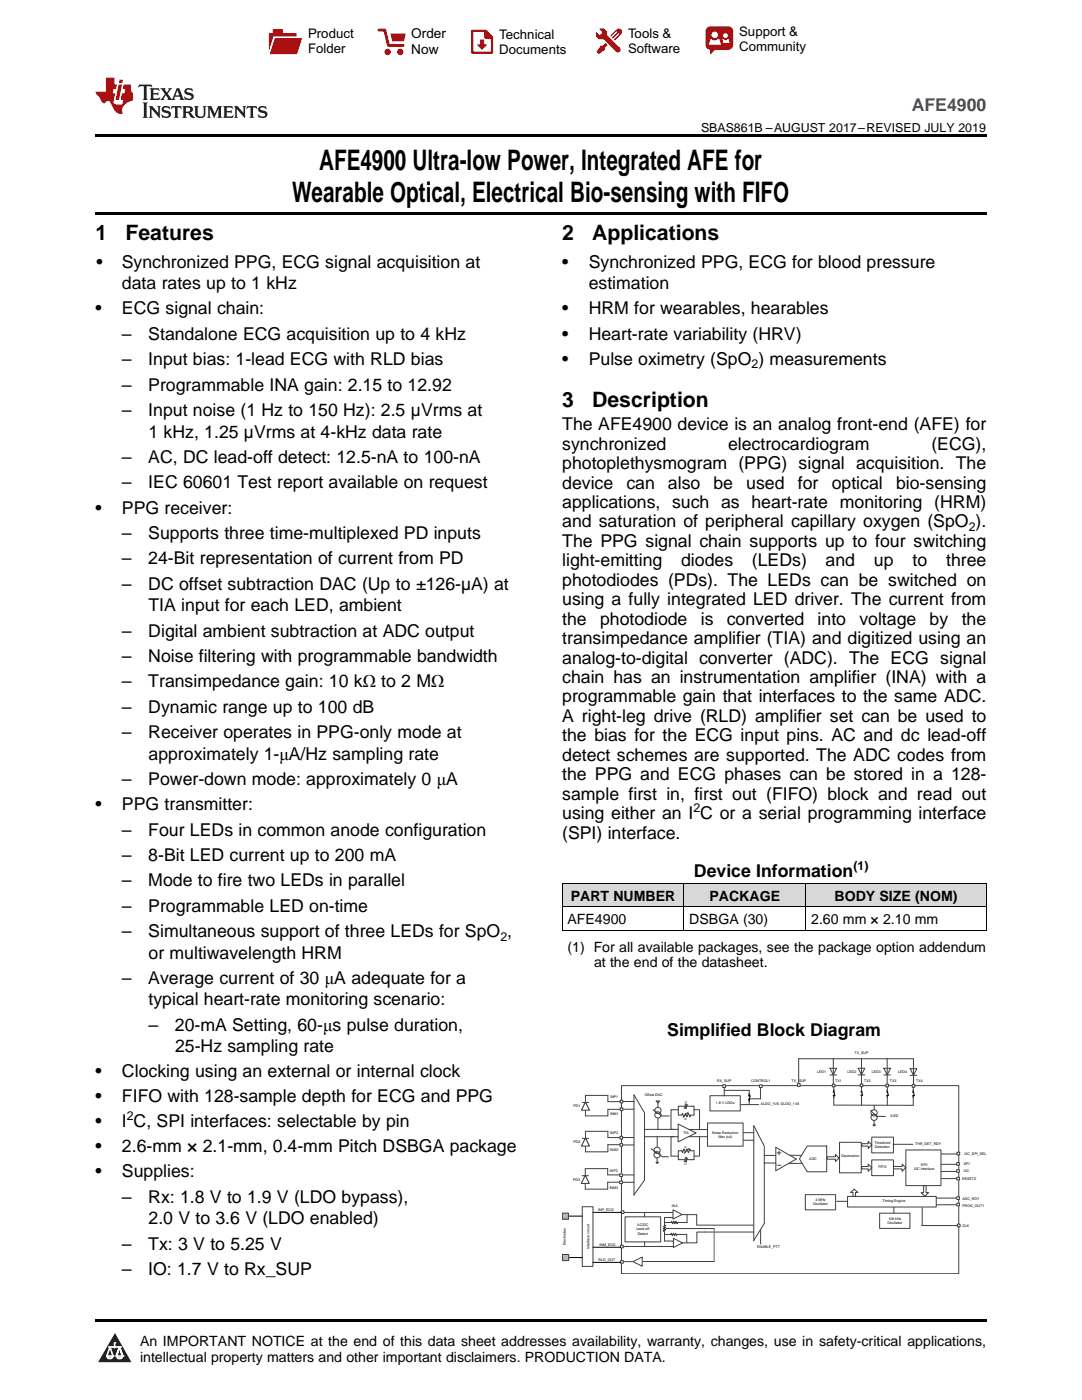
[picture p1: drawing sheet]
<svg xmlns="http://www.w3.org/2000/svg" width="216mm" height="279mm" viewBox="0 0 216 279" stroke-linecap="round" stroke-linejoin="round" font-family="sans-serif">
<defs><g id="words">
<g font-size="5.6">
<text x="63.7" y="33.9">AFE4900 Ultra-low Power, Integrated AFE for</text>
<text x="58.3" y="40.3">Wearable Optical, Electrical Bio-sensing with FIFO</text>
</g>
<g font-size="4.2">
<text x="19" y="47.8">1</text>
<text x="25" y="47.8">Features</text>
<text x="112.2" y="47.8">2</text>
<text x="118.2" y="47.8">Applications</text>
<text x="112.2" y="81.2">3</text>
<text x="118.2" y="81.2">Description</text>
</g>
<text font-size="3.5" fill="#00f" x="181.9" y="22.2">AFE4900</text>
<g font-size="3.5">
<text x="19.2" y="53.5">•</text>
<text x="24.3" y="53.5">Synchronized PPG, ECG signal acquisition at</text>
<text x="112.2" y="53.5">•</text>
<text x="117.5" y="53.5">Synchronized PPG, ECG for blood pressure</text>
<text x="24.3" y="57.7">data rates up to 1 kHz</text>
<text x="117.5" y="57.7">estimation</text>
<text x="19" y="62.8">•</text>
<text x="24.3" y="62.8">ECG signal chain:</text>
<text x="112.2" y="62.8">•</text>
<text x="117.5" y="62.8">HRM for wearables, hearables</text>
<text x="24.3" y="67.8">–</text>
<text x="29.6" y="67.8">Standalone ECG acquisition up to 4 kHz</text>
<text x="112.2" y="67.8">•</text>
<text x="117.5" y="67.8">Heart-rate variability (HRV)</text>
<text x="24.3" y="72.9">–</text>
<text x="24.3" y="78">–</text>
<text x="29.6" y="72.9">Input bias: 1-lead ECG with RLD bias</text>
<text x="29.6" y="78">Programmable INA gain: 2.15 to 12.92</text>
<text x="112.2" y="72.8">•</text>
<text x="117.5" y="72.8">Pulse oximetry (SpO ) measurements</text>
<text x="24.3" y="83.1">–</text>
<text x="29.6" y="83.1">Input noise (1 Hz to 150 Hz): 2.5 µVrms at</text>
<text x="29.6" y="87.3">1 kHz, 1.25 µVrms at 4-kHz data rate</text>
<text x="112.2" y="85.9">The AFE4900 device is an analog front-end (AFE) for</text>
<text x="112.2" y="89.7">synchronized</text>
<text x="145.3" y="89.7">electrocardiogram</text>
<text x="185.9" y="89.7">(ECG),</text>
<text x="24.3" y="92.4">–</text>
<text x="29.6" y="92.4">AC, DC lead-off detect: 12.5-nA to 100-nA</text>
<text x="112.2" y="93.6">photoplethysmogram (PPG) signal acquisition. The</text>
<text x="24.3" y="97.5">–</text>
<text x="29.6" y="97.5">IEC 60601 Test report available on request</text>
<text x="112.2" y="97.5">device</text>
<text x="112.2" y="101.4">applications, such as heart-rate monitoring (HRM)</text>
<text x="125" y="97.5">can</text>
<text x="133.3" y="97.5">also</text>
<text x="142.4" y="97.5">be</text>
<text x="148.9" y="97.5">used</text>
<text x="159.2" y="97.5">for</text>
<text x="166" y="97.5">optical</text>
<text x="178.8" y="97.5">bio-sensing</text>
<text x="19" y="102.5">•</text>
<text x="24.3" y="102.5">PPG receiver:</text>
<text x="24.3" y="107.6">–</text>
<text x="29.6" y="107.6">Supports three time-multiplexed PD inputs</text>
<text x="112.2" y="105.3">and saturation of peripheral capillary oxygen (SpO ).</text>
<text x="24.3" y="112.6">–</text>
<text x="29.6" y="112.6">24-Bit representation of current from PD</text>
<text x="112.2" y="109.1">The PPG signal chain supports up to four switching</text>
<text x="112.2" y="113">light-emitting</text>
<text x="135.9" y="113">diodes</text>
<text x="150" y="113">(LEDs)</text>
<text x="164.8" y="113">and</text>
<text x="174.4" y="113">up</text>
<text x="182.1" y="113">to</text>
<text x="188.8" y="113">three</text>
<text x="24.3" y="117.7">–</text>
<text x="29.6" y="117.7">DC offset subtraction DAC (Up to ±126-µA) at</text>
<text x="112.2" y="116.9">photodiodes (PDs). The LEDs can be switched on</text>
<text x="29.6" y="122">TIA input for each LED, ambient</text>
<text x="112.2" y="120.8">using a fully integrated LED driver. The current from</text>
<text x="112.2" y="124.7">the</text>
<text x="119.7" y="124.7">photodiode</text>
<text x="139.8" y="124.7">is</text>
<text x="145" y="124.7">converted</text>
<text x="163.2" y="124.7">into</text>
<text x="171.5" y="124.7">voltage</text>
<text x="185.5" y="124.7">by</text>
<text x="191.9" y="124.7">the</text>
<text x="24.3" y="127">–</text>
<text x="29.6" y="127">Digital ambient subtraction at ADC output</text>
<text x="112.2" y="128.6">transimpedance amplifier (TIA) and digitized using an</text>
<text x="24.3" y="132.1">–</text>
<text x="24.3" y="137.2">–</text>
<text x="29.6" y="132.1">Noise filtering with programmable bandwidth</text>
<text x="29.6" y="137.2">Transimpedance gain: 10 kΩ to 2 MΩ</text>
<text x="112.2" y="132.4">analog-to-digital converter (ADC). The ECG signal</text>
<text x="112.2" y="136.3">chain has an instrumentation amplifier (INA) with a</text>
<text x="24.3" y="142.3">–</text>
<text x="29.6" y="142.3">Dynamic range up to 100 dB</text>
<text x="112.2" y="140.2">programmable gain that interfaces to the same ADC.</text>
<text x="24.3" y="147.4">–</text>
<text x="29.6" y="147.4">Receiver operates in PPG-only mode at</text>
<text x="112.2" y="144.1">A right-leg drive (RLD) amplifier set can be used to</text>
<text x="112.2" y="148">the bias for the ECG input pins. AC and dc lead-off</text>
<text x="29.6" y="151.6">approximately 1-μA/Hz sampling rate</text>
<text x="112.2" y="151.8">detect schemes are supported. The ADC codes from</text>
<text x="112.2" y="155.7">the PPG and ECG phases can be stored in a 128-</text>
<text x="19" y="161.7">•</text>
<text x="24.3" y="156.7">–</text>
<text x="24.3" y="161.7">PPG transmitter:</text>
<text x="29.6" y="156.7">Power-down mode: approximately 0 μA</text>
<text x="112.2" y="159.6">sample first in, first out (FIFO) block and read out</text>
<text x="24.3" y="166.8">–</text>
<text x="29.6" y="166.8">Four LEDs in common anode configuration</text>
<text x="112.2" y="163.5">using either an I C or a serial programming interface</text>
<text x="112.2" y="167.4">(SPI) interface.</text>
<text x="24.3" y="171.8">–</text>
<text x="29.6" y="171.8">8-Bit LED current up to 200 mA</text>
<text x="24.3" y="176.9">–</text>
<text x="29.6" y="176.9">Mode to fire two LEDs in parallel</text>
<text x="138.5" y="175.1">Device Information</text>
<text x="24.3" y="182">–</text>
<text x="29.6" y="182">Programmable LED on-time</text>
<text x="24.3" y="187.1">–</text>
<text x="29.6" y="187.1">Simultaneous support of three LEDs for SpO ,</text>
<text x="29.6" y="191.3">or multiwavelength HRM</text>
<text x="24.3" y="196.4">–</text>
<text x="29.6" y="196.4">Average current of 30 μA adequate for a</text>
<text x="29.6" y="200.6">typical heart-rate monitoring scenario:</text>
<text x="29.6" y="205.7">–</text>
<text x="34.9" y="205.7">20-mA Setting, 60-μs pulse duration,</text>
<text x="34.9" y="209.9">25-Hz sampling rate</text>
<text x="133.1" y="206.8">Simplified Block Diagram</text>
<text x="19" y="214.9">•</text>
<text x="24.3" y="214.9">Clocking using an external or internal clock</text>
<text x="19" y="220">•</text>
<text x="24.3" y="220">FIFO with 128-sample depth for ECG and PPG</text>
<text x="19" y="225">•</text>
<text x="24.3" y="225">I C, SPI interfaces: selectable by pin</text>
<text x="19" y="230">•</text>
<text x="24.3" y="230">2.6-mm × 2.1-mm, 0.4-mm Pitch DSBGA package</text>
<text x="19" y="235">•</text>
<text x="24.3" y="235">Supplies:</text>
<text x="24.3" y="240.1">–</text>
<text x="29.6" y="240.1">Rx: 1.8 V to 1.9 V (LDO bypass),</text>
<text x="29.6" y="244.3">2.0 V to 3.6 V (LDO enabled)</text>
<text x="24.3" y="249.4">–</text>
<text x="29.6" y="249.4">Tx: 3 V to 5.25 V</text>
<text x="24.3" y="254.5">–</text>
<text x="29.6" y="254.5">IO: 1.7 V to Rx_SUP</text>
</g>
<g font-size="2.8">
<text x="113.9" y="179.7">PART NUMBER</text>
<text x="141.6" y="179.7">PACKAGE</text>
<text x="166.5" y="179.7">BODY SIZE (NOM)</text>
<text x="113.2" y="184.4">AFE4900</text>
<text x="137.5" y="184.4">DSBGA (30)</text>
<text x="161.9" y="184.4">2.60 mm × 2.10 mm</text>
<text x="113.2" y="189.9">(1) For all available packages, see the package option addendum</text>
<text x="118.5" y="193.1">at the end of the datasheet.</text>
<text x="27.9" y="268.6">An IMPORTANT NOTICE at the end of this data sheet addresses availability, warranty, changes, use in safety-critical applications,</text>
<text x="27.9" y="271.8">intellectual property matters and other important disclaimers. PRODUCTION DATA.</text>
</g>
<g font-size="2.7">
<text x="82.1" y="7.7">Order</text>
<text x="82.1" y="10.7">Now</text>
</g>
<g font-size="2.6">
<text x="61.5" y="7.6">Product</text>
<text x="61.5" y="10.6">Folder</text>
<text x="99.6" y="7.8">Technical</text>
<text x="99.6" y="10.8">Documents</text>
<text x="125.3" y="7.6">Tools &amp;</text>
<text x="125.3" y="10.6">Software</text>
<text x="147.5" y="7.2">Support &amp;</text>
<text x="147.5" y="10.2">Community</text>
</g>
<g font-size="2.5">
<text x="139.9" y="26.3">SBAS861B –AUGUST 2017–REVISED JULY 2019</text>
<text x="150" y="73.5">2</text>
<text x="193.3" y="106">2</text>
<text x="138.4" y="162.1">2</text>
<text x="170.3" y="173.7">(1)</text>
<text x="99.8" y="187.8">2</text>
<text x="25.3" y="223.6">2</text>
</g>
<g font-size=".7">
<text x="143.1" y="215.9">RX_SUP</text>
<text x="149.9" y="215.9">CONTROL1</text>
<text x="163.1" y="214.1">LED1</text>
<text x="166.6" y="216">TX1</text>
<text x="169.1" y="214.1">LED2</text>
<text x="170.5" y="210.4">TX_SUP</text>
<text x="172.4" y="215.9">TX2</text>
<text x="174" y="214.1">LED3</text>
<text x="177.6" y="216">TX3</text>
<text x="179.2" y="214.2">LED4</text>
<text x="114.4" y="221">PD1</text>
<text x="121.8" y="219.1">INP1</text>
<text x="128.7" y="218.8">Offset DAC</text>
<text x="142.9" y="220.4">1.8-V LDOs</text>
<text x="151.8" y="220.6">ALDO_1V8, DLDO_1V8</text>
<text x="157.9" y="216">TX_ SUP</text>
<text x="182.8" y="216">TX4</text>
<text x="121.7" y="222.5">INM1</text>
<text x="121.8" y="226.4">INP2</text>
<text x="136.4" y="226.3">TIA</text>
<text x="142.1" y="226.2">Noise Reduction</text>
<text x="143.3" y="227.1">filter (x4)</text>
<text x="177.7" y="222.8">ILED</text>
<text x="114.4" y="228.2">PD2</text>
<text x="121.7" y="229.8">INM2</text>
<text x="121.7" y="233.8">INP3</text>
<text x="161.5" y="231.5">ADC</text>
<text x="167.9" y="230.9">Decimation</text>
<text x="174.5" y="228.3">Threshold</text>
<text x="174.6" y="229.2">Detection</text>
<text x="175.3" y="233.1">FIFO</text>
<text x="182.4" y="233.5">I2C Interface</text>
<text x="182.6" y="228.6">THR_DET_RDY</text>
<text x="183.8" y="232.6">SPI/</text>
<text x="192.3" y="233.9">I2C</text>
<text x="192.3" y="232.5">SPI</text>
<text x="192.4" y="230.4">I2C_SPI_SEL</text>
<text x="114.4" y="235.6">PD3</text>
<text x="121.7" y="237.2">INM3</text>
<text x="162.7" y="239.7">4 MHz</text>
<text x="176.1" y="239.9">Timing Engine</text>
<text x="192" y="235.5">RESETZ</text>
<text x="192" y="239.4">ADC_RDY</text>
<text x="119.4" y="241.6">INP_ECG</text>
<text x="127" y="245.6">Lead-off</text>
<text x="127.2" y="244.7">AC/DC</text>
<text x="134.1" y="241">INA</text>
<text x="162.3" y="240.6">Oscillator</text>
<text x="177.1" y="244.3">Oscillator</text>
<text x="177.3" y="243.4">128 kHz</text>
<text x="192" y="240.8">PROG_OUT1</text>
<text x="192" y="244.8">CLK</text>
<text x="112.9" y="248.5" transform="rotate(-90 112.9 248.5)">Electrodes</text>
<text x="117.6" y="249.2" transform="rotate(-90 117.6 249.2)">Interface circuit</text>
<text x="119.4" y="251.7">RLD_OUT</text>
<text x="119.6" y="248.7">INM_ECG</text>
<text x="127.2" y="246.4">Detect</text>
<text x="151.1" y="249.1">ENABLE_PTT</text>
</g>
<g font-size=".5">
<text x="136.7" y="220.1">Cf</text>
<text x="136.6" y="223.5">Rf</text>
<text x="136.6" y="229.1">Rf</text>
<text x="136.6" y="232.5">Cf</text>
</g>
</g></defs>
<g fill="#d8d8d8">
<path d="M112.2 176.4h24.3v4.6h-24.3z"/>
<path d="M136.5 176.4h24.3v4.6h-24.3z"/>
<path d="M160.8 176.4h36v4.6h-36z"/>
</g>
<path d="M22.9 266l3.3 5.9h-6.6z" fill="#231f20"/>
<path d="M21.3 270.6h1.2l-.3 .5h-.3a.53 .53 0 0 1-.6-.5z" fill-rule="evenodd" fill="#fff"/>
<path d="M21.3 270.6h1.2l-.3 .5h-.3a.53 .53 0 0 1-.6-.5z" fill="none" stroke="#231f20" stroke-width=".33"/>
<path d="M21.3 270.6l1.2 .1-.3 .4h-.5z" fill="none" stroke="#fff" stroke-width=".33"/>
<path d="M22.9 268.9h.1" fill="none" stroke="#fff" stroke-width=".33"/>
<path d="M22.9 268v.9z" fill="#fff"/>
<path d="M22.9 268v.9z" fill="none" stroke="#fff" stroke-width=".33"/>
<circle cx="22.9" cy="268" r=".16" fill="#fff"/>
<path d="M21.8 268.8h.1" fill="none" stroke="#fff" stroke-width=".33"/>
<path d="M21.8 268.8h2.2z" fill="#fff"/>
<path d="M21.8 268.8h2.2z" fill="none" stroke="#fff" stroke-width=".33"/>
<circle cx="24" cy="268.8" r=".16" fill="#fff"/>
<path d="M23.2 270.6h.1" fill="none" stroke="#fff" stroke-width=".33"/>
<path d="M23.8 268.8l-.6 1.8z" fill="#fff"/>
<path d="M23.8 268.8l-.6 1.8z" fill="none" stroke="#fff" stroke-width=".33"/>
<path d="M23.8 268.8l.7 1.8z" fill="#fff"/>
<path d="M23.8 268.8l.7 1.8z" fill="none" stroke="#fff" stroke-width=".33"/>
<path d="M24.4 270.6h.1" fill="none" stroke="#fff" stroke-width=".33"/>
<circle cx="21.3" cy="270.6" r=".16" fill="#fff"/>
<path d="M22 268.8l-.7 1.8z" fill="#fff"/>
<path d="M22 268.8l-.7 1.8z" fill="none" stroke="#fff" stroke-width=".33"/>
<path d="M22 268.8l.5 1.8z" fill="#fff"/>
<path d="M22 268.8l.5 1.8z" fill="none" stroke="#fff" stroke-width=".33"/>
<circle cx="22.5" cy="270.6" r=".16" fill="#fff"/>
<path d="M23.3 270.6h1.2a.63 .63 0 0 1-.6 .5 .63 .63 0 0 1-.6-.5z" fill-rule="evenodd" fill="#fff"/>
<path d="M23.3 270.6h1.2a.63 .63 0 0 1-.6 .5 .63 .63 0 0 1-.6-.5z" fill="none" stroke="#231f20" stroke-width=".33"/>
<path d="M23.3 270.6h1.2l-.4 .5h-.5z" fill="none" stroke="#fff" stroke-width=".33"/>
<path d="M23.2 270.6h.1" fill="none" stroke="#fff" stroke-width=".33"/>
<circle cx="24.5" cy="270.6" r=".16" fill="#fff"/>
<path d="M19 263.2h177.8v.5h-177.8z" fill="#000"/>
<path d="M124 216.7h67.3v37.5h-67.3zM135.3 224.3l3.6 1.8-3.6 1.8zM135.3 221.5h-1.4v3.9h1.4M136.7 220.8h-1.4v1.7h.7l.2-.3 .3 .7 .3-.7 .3 .7 .3-.7 .3 .7 .1-.4h.7v-1.7h-1.5M136.7 220.3v.9M137 220.3v.9M137.1 220.6l-.6 .6M138.5 221.5h1.1v3.9h-2.2" fill="none" stroke="#404040" stroke-width=".2"/>
<path d="M136.9 220.5l.5-.2-.3 .5z" fill="#404040"/>
<path d="M135.3 226.9h-1.4v3.8h1.4M136.7 231.4h-1.4v-1.7h.7l.2 .3 .3-.7 .3 .7 .3-.7 .3 .7 .3-.7 .1 .4h.7v1.7h-1.5M136.7 231v.9M137 231v.9M137.1 231.3l-.6 .6M137.4 226.8h2.2v3.9h-1.1" fill="none" stroke="#404040" stroke-width=".2"/>
<path d="M136.9 231.2l.5-.2-.3 .4z" fill="#404040"/>
<path d="M137.3 229.3l-.8 .9" fill="none" stroke="#404040" stroke-width=".2"/>
<path d="M137.2 229.3l.4-.3-.2 .5z" fill="#404040"/>
<path d="M128.6 225.4h5.9M137.1 222.1l-.8 .9M139.6 225.4h1.6M139.6 226.8h1.6" fill="none" stroke="#404040" stroke-width=".2"/>
<path d="M137 222.1l.4-.3-.2 .5z" fill="#404040"/>
<g fill="none" stroke="#404040" stroke-width=".2">
<path d="M130.1 229.4l2.1 1.5M130.9 232h.4l-.2 .2zM131.1 231.1v.9M157.6 230.6h2.3M165 230.9h1.7v-.5l.7 .7-.7 .7v-.5h-1.7z"/>
<circle cx="131.1" cy="230.5" r=".62"/>
<circle cx="131.1" cy="229.6" r=".62"/>
</g>
<path d="M129.9 229.2l.3 .1-.2 .2z" fill-rule="evenodd" fill="#404040"/>
<g fill="none" stroke="#404040" stroke-width=".2">
<path d="M130.4 221.5l1.7 1.2M131.1 226.9v2M131.3 220.1v.9"/>
<circle cx="131.3" cy="221.6" r=".62"/>
<circle cx="131.3" cy="222.5" r=".62"/>
</g>
<path d="M130.2 221.4h.4l-.2 .3z" fill-rule="evenodd" fill="#404040"/>
<g fill="none" stroke="#404040" stroke-width=".2">
<path d="M130.9 219.7h.7l-.3 .4zM128.6 226.9h5.9M131.3 223.1v2.3M132.1 222.7h1.5M132.2 230.9h1.2M166.4 220.5l15.8 .1M173.8 221.7l1.1 1.1M174.2 224.5h.4l-.2 .2zM174.4 223.6v.9M174.4 220.6v.9M180.8 229.5h7v7.1h-7z"/>
<circle cx="174.4" cy="223" r=".62"/>
<circle cx="174.4" cy="222.1" r=".62"/>
</g>
<path d="M173.6 221.5l.3 .1-.2 .2z" fill-rule="evenodd" fill="#404040"/>
<path d="M165.6 213.2h1.3l-.6 1.3zM165.6 214.5h1.3M166.3 211.2v5.3M174.9 222.8h1.8" fill="none" stroke="#404040" stroke-width=".2"/>
<path d="M166.1 216.4h.5v.5h-.5z" fill-rule="evenodd" fill="#fff"/>
<path d="M159.4 211.3h22.9M166.1 216.4h.5v.5h-.5zM157.4 232.2h2.7M161.1 228.7h3.9v5.2h-3.9l-1.6-2.6zM187.9 232.4h3.4" fill="none" stroke="#404040" stroke-width=".2"/>
<path d="M187.7 232.4l.2-.2v.3z" fill="#404040"/>
<path d="M187.9 233.8h3.4" fill="none" stroke="#404040" stroke-width=".2"/>
<path d="M187.7 233.8l.2-.1v.2z" fill="#404040"/>
<path d="M187.9 235.2h3.4" fill="none" stroke="#404040" stroke-width=".2"/>
<path d="M187.7 235.2l.3-.1v.2z" fill="#404040"/>
<path d="M190.9 232h.5v.5h-.5z" fill-rule="evenodd" fill="#fff"/>
<path d="M190.9 232h.5v.5h-.5z" fill="none" stroke="#404040" stroke-width=".2"/>
<path d="M190.9 233.4h.5v.6h-.5z" fill-rule="evenodd" fill="#fff"/>
<path d="M190.9 233.4h.5v.6h-.5z" fill="none" stroke="#404040" stroke-width=".2"/>
<path d="M190.9 234.9h.5v.6h-.5z" fill-rule="evenodd" fill="#fff"/>
<path d="M171.2 213.2h1.4l-.7 1.3zM171.2 214.5h1.4M171.9 211.2v5.3M176.4 213.2h1.3l-.7 1.3zM176.4 214.5h1.3M177 211.2v5.3M141.2 224.1h7.1v4.6h-7.1zM169.7 238l.8-.7 .7 .7h-.5v.8h-.5v-.8zM173.9 231.5h4.4v3.1h-4.4zM190.9 234.9h.5v.6h-.5z" fill="none" stroke="#404040" stroke-width=".2"/>
<path d="M171.6 216.3h.6v.6h-.6z" fill-rule="evenodd" fill="#fff"/>
<path d="M171.6 216.3h.6v.6h-.6z" fill="none" stroke="#404040" stroke-width=".2"/>
<path d="M176.8 216.4h.5v.5h-.5z" fill-rule="evenodd" fill="#fff"/>
<g fill="none" stroke="#404040" stroke-width=".2">
<path d="M126.5 219.8l-5.2 .1v-1.3h-4.5v4.1h4.5v-1.3M176.8 216.4h.5v.5h-.5zM116.2 220h1.3M116.8 220l.7 1.3h-1.3zM121.3 221.4h2.6M124 221.4h2.5M124 228.5h2.5M124 227h2.5M154.8 229l4.1 2.3-4.1 2.3zM155.1 230.1h.7M155.1 232.5h.7M155.4 229.7v.7"/>
<path d="M175.5 242.1h6.1v3.1h-6.1zM178.4 241v1.1"/>
</g>
<path d="M178.4 240.8l.1 .3h-.3z" fill="#404040"/>
<path d="M126.5 218.5v20M126.5 218.5l2.1 3.6M128.6 222.2v13.3l-2.1 3M152.5 232.1h2.3M152.5 230.6h2.2M178.3 232.8h1.7v-.5l.7 .7-.7 .8v-.5h-1.7zM188 230.3h3.4" fill="none" stroke="#404040" stroke-width=".2"/>
<path d="M187.8 230.3l.2-.1v.2z" fill="#404040"/>
<path d="M191 229.9h.5v.6h-.5z" fill-rule="evenodd" fill="#fff"/>
<path d="M184.3 236.6h.5v1.4h.5l-.8 .7-.7-.7h.5zM186.8 239.1h3.9M191 229.9h.5v.6h-.5z" fill="none" stroke="#404040" stroke-width=".2"/>
<path d="M190.7 239l.2 .1-.2 .1z" fill="#404040"/>
<path d="M190.9 238.8h.5v.6h-.5z" fill-rule="evenodd" fill="#fff"/>
<path d="M190.9 238.8h.5v.6h-.5zM186.8 240.4h3.9" fill="none" stroke="#404040" stroke-width=".2"/>
<path d="M190.7 240.3l.2 .1-.2 .2z" fill="#404040"/>
<path d="M190.9 240.1h.5v.6h-.5z" fill-rule="evenodd" fill="#fff"/>
<path d="M169.1 238.8h17.7v2.1h-17.7zM184 241.1v3.5M190.9 240.1h.5v.6h-.5z" fill="none" stroke="#404040" stroke-width=".2"/>
<path d="M184 240.9l.1 .2h-.2z" fill="#404040"/>
<path d="M159.1 216.3h.6v.5h-.6z" fill-rule="evenodd" fill="#fff"/>
<path d="M159.1 216.3h.6v.5h-.6zM159.4 211.2v5.1M150.4 224.7v22.9M150.4 224.6l2.1 4.2M152.5 228.9v15.3l-2.1 3.4M124 242h10.2M124.3 248.8h10" fill="none" stroke="#404040" stroke-width=".2"/>
<path d="M124 242.1l.5 .1z" fill-rule="evenodd" fill="#f1f1f1"/>
<path d="M124 242.1h.5z" fill-rule="evenodd" fill="#f2f2f2"/>
<path d="M124 242.1h.5z" fill-rule="evenodd" fill="#f3f3f3"/>
<path d="M124 242l.5 .1z" fill-rule="evenodd" fill="#f4f4f4"/>
<path d="M124 242h.5z" fill-rule="evenodd" fill="#f5f5f5"/>
<g fill="#f6f6f6">
<path d="M124 242h.5z" fill-rule="evenodd"/>
<path d="M124 241.9l.5 .1z" fill-rule="evenodd"/>
</g>
<path d="M124 241.9h.5z" fill-rule="evenodd" fill="#f7f7f7"/>
<path d="M124 241.9h.5z" fill-rule="evenodd" fill="#f8f8f8"/>
<path d="M124 241.8l.5 .1z" fill-rule="evenodd" fill="#f9f9f9"/>
<path d="M124 241.8h.5z" fill-rule="evenodd" fill="#fafafa"/>
<path d="M124 241.8h.5z" fill-rule="evenodd" fill="#fbfbfb"/>
<g fill="#fcfcfc">
<path d="M124 241.7l.5 .1z" fill-rule="evenodd"/>
<path d="M124 241.7h.5z" fill-rule="evenodd"/>
</g>
<path d="M124 241.7h.5z" fill-rule="evenodd" fill="#fdfdfd"/>
<path d="M124 241.6l.5 .1z" fill-rule="evenodd" fill="#fefefe"/>
<path d="M124 241.6h.5v.6h-.5z" fill="none" stroke="#404040" stroke-width=".2"/>
<path d="M123.8 249h.5z" fill-rule="evenodd" fill="#f1f1f1"/>
<path d="M123.8 249h.5z" fill-rule="evenodd" fill="#f2f2f2"/>
<path d="M123.8 248.9l.5 .1z" fill-rule="evenodd" fill="#f3f3f3"/>
<path d="M123.8 248.9h.5z" fill-rule="evenodd" fill="#f4f4f4"/>
<path d="M123.8 248.9h.5z" fill-rule="evenodd" fill="#f5f5f5"/>
<g fill="#f6f6f6">
<path d="M123.8 248.8l.5 .1z" fill-rule="evenodd"/>
<path d="M123.8 248.8h.5z" fill-rule="evenodd"/>
</g>
<path d="M123.8 248.8h.5z" fill-rule="evenodd" fill="#f7f7f7"/>
<path d="M123.8 248.7l.5 .1z" fill-rule="evenodd" fill="#f8f8f8"/>
<path d="M123.8 248.7h.5z" fill-rule="evenodd" fill="#f9f9f9"/>
<path d="M123.8 248.7h.5z" fill-rule="evenodd" fill="#fafafa"/>
<path d="M123.8 248.6l.5 .1z" fill-rule="evenodd" fill="#fbfbfb"/>
<g fill="#fcfcfc">
<path d="M123.8 248.6h.5z" fill-rule="evenodd"/>
<path d="M123.8 248.6h.5z" fill-rule="evenodd"/>
</g>
<path d="M123.8 248.5l.5 .1z" fill-rule="evenodd" fill="#fdfdfd"/>
<path d="M123.8 248.5h.5z" fill-rule="evenodd" fill="#fefefe"/>
<path d="M123.8 248.5h.5v.5h-.5zM132.6 244.5l.2 .1-.5 .2 .5 .2-.5 .2 .5 .2-.5 .3 .3 .1v.6h1.2l.1-.3 .3 .5 .2-.5 .2 .5 .2-.5 .2 .5 .1-.2h1.9v1.6M132.6 244h1.3l.1-.3 .2 .5 .3-.5 .2 .5 .2-.5 .2 .5 .1-.2h1.9M132.6 244v.5M132.6 246.1v1.6M134.4 243h-1.8v1.5M136 242.4h3v2.1M137.1 242.4v1.6M139.1 244.5h11.3M150.4 245.9h-11.3v2.1h-2.9" fill="none" stroke="#404040" stroke-width=".2"/>
<path d="M134.3 241.5l1.8 .9-1.8 .9z" fill="#fff"/>
<path d="M134.3 241.5l1.8 .9-1.8 .9z" fill="none" stroke="#404040" stroke-width=".2"/>
<path d="M134.4 247.1l1.8 .9-1.8 1z" fill="#fff"/>
<path d="M148.3 226h2.1M148.3 227.6h2.1M124.7 242.8h7.1v5h-7.1zM128.6 242v.9M128.6 247.9v.9M132.6 247.7h1.8M132.9 245.2h9.6M134.4 247.1l1.8 .9-1.8 1z" fill="none" stroke="#404040" stroke-width=".2"/>
<path d="M126.3 251.8l1.9-.9-.1 1.8z" fill="#fff"/>
<path d="M126.3 251.8l1.9-.9-.1 1.8z" fill="none" stroke="#404040" stroke-width=".2"/>
<path d="M123.8 252.1h.6z" fill-rule="evenodd" fill="#f1f1f1"/>
<path d="M123.8 252l.6 .1z" fill-rule="evenodd" fill="#f2f2f2"/>
<path d="M123.8 252h.6z" fill-rule="evenodd" fill="#f3f3f3"/>
<path d="M123.8 252h.6z" fill-rule="evenodd" fill="#f4f4f4"/>
<path d="M123.8 251.9l.6 .1z" fill-rule="evenodd" fill="#f5f5f5"/>
<g fill="#f6f6f6">
<path d="M123.8 251.9h.6z" fill-rule="evenodd"/>
<path d="M123.8 251.9h.6z" fill-rule="evenodd"/>
</g>
<path d="M123.8 251.8l.6 .1z" fill-rule="evenodd" fill="#f7f7f7"/>
<path d="M123.8 251.8h.6z" fill-rule="evenodd" fill="#f8f8f8"/>
<path d="M123.8 251.8h.6z" fill-rule="evenodd" fill="#f9f9f9"/>
<path d="M123.8 251.7l.6 .1z" fill-rule="evenodd" fill="#fafafa"/>
<path d="M123.8 251.7h.6z" fill-rule="evenodd" fill="#fbfbfb"/>
<g fill="#fcfcfc">
<path d="M123.8 251.7h.6z" fill-rule="evenodd"/>
<path d="M123.8 251.6l.6 .1z" fill-rule="evenodd"/>
</g>
<path d="M123.8 251.6h.6z" fill-rule="evenodd" fill="#fdfdfd"/>
<path d="M123.8 251.6h.6z" fill-rule="evenodd" fill="#fefefe"/>
<path d="M116.2 240.8h2.1v11.9h-2.1zM123.8 251.6h.6v.5h-.6zM124.4 251.8h1.8M128.3 251.8h14.2" fill="none" stroke="#404040" stroke-width=".2"/>
<path d="M142.5 245.2v6.6" fill="none" stroke="#645287" stroke-width=".2"/>
<path d="M113.4 251h2.8M113.5 242.7h2.7M118.3 242h5.7" fill="none" stroke="#000" stroke-width=".2"/>
<path d="M112.3 251.5l1.2 .1z" fill-rule="evenodd" fill="#b1b1b1"/>
<path d="M112.3 251.4l1.2 .1z" fill-rule="evenodd" fill="#b2b2b2"/>
<g fill="#b3b3b3">
<path d="M112.3 251.4h1.2z" fill-rule="evenodd"/>
<path d="M112.3 251.3l1.2 .1z" fill-rule="evenodd"/>
</g>
<path d="M112.3 251.2l1.2 .1z" fill-rule="evenodd" fill="#b4b4b4"/>
<path d="M112.3 251.1l1.2 .1z" fill-rule="evenodd" fill="#b5b5b5"/>
<path d="M112.3 251l1.2 .1z" fill-rule="evenodd" fill="#b6b6b6"/>
<path d="M112.3 251h1.2z" fill-rule="evenodd" fill="#b7b7b7"/>
<path d="M112.3 250.9l1.2 .1z" fill-rule="evenodd" fill="#b8b8b8"/>
<path d="M112.3 250.8l1.2 .1z" fill-rule="evenodd" fill="#b9b9b9"/>
<path d="M112.3 250.7l1.2 .1z" fill-rule="evenodd" fill="#bababa"/>
<path d="M112.3 250.7h1.2z" fill-rule="evenodd" fill="#bbb"/>
<g fill="#bcbcbc">
<path d="M112.3 250.6l1.2 .1z" fill-rule="evenodd"/>
<path d="M112.3 250.5l1.2 .1z" fill-rule="evenodd"/>
</g>
<path d="M112.3 250.4l1.2 .1z" fill-rule="evenodd" fill="#bdbdbd"/>
<path d="M112.3 250.4h1.2z" fill-rule="evenodd" fill="#bebebe"/>
<path d="M112.3 250.4h1.2v1.2h-1.2z" fill="none" stroke="#404040" stroke-width=".2"/>
<path d="M112.2 243.2l1.2 .1z" fill-rule="evenodd" fill="#b1b1b1"/>
<path d="M112.2 243.2h1.2z" fill-rule="evenodd" fill="#b2b2b2"/>
<g fill="#b3b3b3">
<path d="M112.2 243.1l1.2 .1z" fill-rule="evenodd"/>
<path d="M112.2 243l1.2 .1z" fill-rule="evenodd"/>
</g>
<path d="M112.2 242.9l1.2 .1z" fill-rule="evenodd" fill="#b4b4b4"/>
<path d="M112.2 242.9h1.2z" fill-rule="evenodd" fill="#b5b5b5"/>
<path d="M112.2 242.8l1.2 .1z" fill-rule="evenodd" fill="#b6b6b6"/>
<path d="M112.2 242.7l1.2 .1z" fill-rule="evenodd" fill="#b7b7b7"/>
<path d="M112.2 242.6l1.2 .1z" fill-rule="evenodd" fill="#b8b8b8"/>
<path d="M112.2 242.6h1.2z" fill-rule="evenodd" fill="#b9b9b9"/>
<path d="M112.2 242.5l1.2 .1z" fill-rule="evenodd" fill="#bababa"/>
<path d="M112.2 242.4l1.2 .1z" fill-rule="evenodd" fill="#bbb"/>
<g fill="#bcbcbc">
<path d="M112.2 242.3l1.2 .1z" fill-rule="evenodd"/>
<path d="M112.2 242.3h1.2z" fill-rule="evenodd"/>
</g>
<path d="M112.2 242.2l1.2 .1z" fill-rule="evenodd" fill="#bdbdbd"/>
<path d="M112.2 242.1l1.2 .1z" fill-rule="evenodd" fill="#bebebe"/>
<path d="M112.2 242.1h1.2v1.2h-1.2z" fill="none" stroke="#404040" stroke-width=".2"/>
<path d="M118.3 251.9h5.6M118.3 248.9h5.5" fill="none" stroke="#000" stroke-width=".2"/>
<path d="M123.7 221.6h.6z" fill-rule="evenodd" fill="#f1f1f1"/>
<path d="M123.7 221.6h.6z" fill-rule="evenodd" fill="#f2f2f2"/>
<path d="M123.7 221.5l.6 .1z" fill-rule="evenodd" fill="#f3f3f3"/>
<path d="M123.7 221.5h.6z" fill-rule="evenodd" fill="#f4f4f4"/>
<path d="M123.7 221.5h.6z" fill-rule="evenodd" fill="#f5f5f5"/>
<g fill="#f6f6f6">
<path d="M123.7 221.4l.6 .1z" fill-rule="evenodd"/>
<path d="M123.7 221.4h.6z" fill-rule="evenodd"/>
</g>
<path d="M123.7 221.4h.6z" fill-rule="evenodd" fill="#f7f7f7"/>
<path d="M123.7 221.3l.6 .1z" fill-rule="evenodd" fill="#f8f8f8"/>
<path d="M123.7 221.3h.6z" fill-rule="evenodd" fill="#f9f9f9"/>
<path d="M123.7 221.3h.6z" fill-rule="evenodd" fill="#fafafa"/>
<path d="M123.7 221.2l.6 .1z" fill-rule="evenodd" fill="#fbfbfb"/>
<g fill="#fcfcfc">
<path d="M123.7 221.2h.6z" fill-rule="evenodd"/>
<path d="M123.7 221.2h.6z" fill-rule="evenodd"/>
</g>
<path d="M123.7 221.1l.6 .1z" fill-rule="evenodd" fill="#fdfdfd"/>
<path d="M123.7 221.1h.6z" fill-rule="evenodd" fill="#fefefe"/>
<path d="M123.7 221.1h.6v.5h-.6z" fill="none" stroke="#404040" stroke-width=".2"/>
<path d="M123.7 220.1h.6z" fill-rule="evenodd" fill="#f1f1f1"/>
<path d="M123.7 220l.6 .1z" fill-rule="evenodd" fill="#f2f2f2"/>
<path d="M123.7 220h.6z" fill-rule="evenodd" fill="#f3f3f3"/>
<path d="M123.7 220h.6z" fill-rule="evenodd" fill="#f4f4f4"/>
<path d="M123.7 219.9l.6 .1z" fill-rule="evenodd" fill="#f5f5f5"/>
<g fill="#f6f6f6">
<path d="M123.7 219.9h.6z" fill-rule="evenodd"/>
<path d="M123.7 219.9h.6z" fill-rule="evenodd"/>
</g>
<path d="M123.7 219.8l.6 .1z" fill-rule="evenodd" fill="#f7f7f7"/>
<path d="M123.7 219.8h.6z" fill-rule="evenodd" fill="#f8f8f8"/>
<path d="M123.7 219.8h.6z" fill-rule="evenodd" fill="#f9f9f9"/>
<path d="M123.7 219.7l.6 .1z" fill-rule="evenodd" fill="#fafafa"/>
<path d="M123.7 219.7h.6z" fill-rule="evenodd" fill="#fbfbfb"/>
<g fill="#fcfcfc">
<path d="M123.7 219.7h.6z" fill-rule="evenodd"/>
<path d="M123.7 219.6l.6 .1z" fill-rule="evenodd"/>
</g>
<path d="M123.7 219.6h.6z" fill-rule="evenodd" fill="#fdfdfd"/>
<path d="M123.7 219.6h.6z" fill-rule="evenodd" fill="#fefefe"/>
<path d="M123.7 219.6h.6v.5h-.6z" fill="none" stroke="#404040" stroke-width=".2"/>
<path d="M116.8 220l.8 1.6h-1.6z" fill="#fff"/>
<path d="M116.8 220l.8 1.6h-1.6zM116.2 227.2h1.3M116.8 227.2l.7 1.3h-1.3zM121.3 228.4h2.5M124 227h-2.7v-1.2h-4.5v4.1h4.5v-1.5" fill="none" stroke="#404040" stroke-width=".2"/>
<path d="M116.8 227.1l.8 1.6h-1.6z" fill="#fff"/>
<path d="M116.8 227.1l.8 1.6h-1.6z" fill="none" stroke="#404040" stroke-width=".2"/>
<path d="M123.7 228.7l.5 .1z" fill-rule="evenodd" fill="#f1f1f1"/>
<path d="M123.7 228.7h.5z" fill-rule="evenodd" fill="#f2f2f2"/>
<path d="M123.7 228.7h.5z" fill-rule="evenodd" fill="#f3f3f3"/>
<path d="M123.7 228.6l.5 .1z" fill-rule="evenodd" fill="#f4f4f4"/>
<path d="M123.7 228.6h.5z" fill-rule="evenodd" fill="#f5f5f5"/>
<g fill="#f6f6f6">
<path d="M123.7 228.6h.5z" fill-rule="evenodd"/>
<path d="M123.7 228.5l.5 .1z" fill-rule="evenodd"/>
</g>
<path d="M123.7 228.5h.5z" fill-rule="evenodd" fill="#f7f7f7"/>
<path d="M123.7 228.5h.5z" fill-rule="evenodd" fill="#f8f8f8"/>
<path d="M123.7 228.4l.5 .1z" fill-rule="evenodd" fill="#f9f9f9"/>
<path d="M123.7 228.4h.5z" fill-rule="evenodd" fill="#fafafa"/>
<path d="M123.7 228.4h.5z" fill-rule="evenodd" fill="#fbfbfb"/>
<g fill="#fcfcfc">
<path d="M123.7 228.3l.5 .1z" fill-rule="evenodd"/>
<path d="M123.7 228.3h.5z" fill-rule="evenodd"/>
</g>
<path d="M123.7 228.3h.5z" fill-rule="evenodd" fill="#fdfdfd"/>
<path d="M123.7 228.2l.5 .1z" fill-rule="evenodd" fill="#fefefe"/>
<path d="M123.7 228.2h.5v.6h-.5z" fill="none" stroke="#404040" stroke-width=".2"/>
<path d="M123.7 227.3h.5z" fill-rule="evenodd" fill="#f1f1f1"/>
<path d="M123.7 227.2l.5 .1z" fill-rule="evenodd" fill="#f2f2f2"/>
<path d="M123.7 227.2h.5z" fill-rule="evenodd" fill="#f3f3f3"/>
<path d="M123.7 227.2h.5z" fill-rule="evenodd" fill="#f4f4f4"/>
<path d="M123.7 227.1l.5 .1z" fill-rule="evenodd" fill="#f5f5f5"/>
<g fill="#f6f6f6">
<path d="M123.7 227.1h.5z" fill-rule="evenodd"/>
<path d="M123.7 227.1h.5z" fill-rule="evenodd"/>
</g>
<path d="M123.7 227l.5 .1z" fill-rule="evenodd" fill="#f7f7f7"/>
<path d="M123.7 227h.5z" fill-rule="evenodd" fill="#f8f8f8"/>
<path d="M123.7 227h.5z" fill-rule="evenodd" fill="#f9f9f9"/>
<path d="M123.7 226.9l.5 .1z" fill-rule="evenodd" fill="#fafafa"/>
<path d="M123.7 226.9h.5z" fill-rule="evenodd" fill="#fbfbfb"/>
<g fill="#fcfcfc">
<path d="M123.7 226.9h.5z" fill-rule="evenodd"/>
<path d="M123.7 226.8l.5 .1z" fill-rule="evenodd"/>
</g>
<path d="M123.7 226.8h.5z" fill-rule="evenodd" fill="#fdfdfd"/>
<path d="M123.7 226.8h.5z" fill-rule="evenodd" fill="#fefefe"/>
<path d="M181.6 213.3h1.3l-.6 1.3zM181.6 214.6h1.3M182.3 211.3v5.3M123.7 226.8h.5v.5h-.5zM151.8 245.4v2.9" fill="none" stroke="#404040" stroke-width=".2"/>
<path d="M182 216.4h.5v.6h-.5z" fill-rule="evenodd" fill="#fff"/>
<path d="M182 216.4h.5v.6h-.5z" fill="none" stroke="#404040" stroke-width=".2"/>
<path d="M144.2 216.5h.6v.5h-.6z" fill-rule="evenodd" fill="#fff"/>
<path d="M141.7 218.7h6v3h-6zM144.2 216.5h.6v.5h-.6zM144.5 217v1.7M144.5 217.6h5v1M149.5 219.5v.9M147.7 220.4h3.7" fill="none" stroke="#404040" stroke-width=".2"/>
<path d="M151.6 216.5h.5v.5h-.5z" fill-rule="evenodd" fill="#fff"/>
<path d="M151.6 216.5h.5v.5h-.5zM151.7 217l.1 2.3h-2.2M116.1 234.6h1.3M116.8 234.6l.6 1.3h-1.3zM124 236h2.5M126.5 234.5h-5.2v-1.3h-4.5v4.1h4.5v-1.4h2.5" fill="none" stroke="#404040" stroke-width=".2"/>
<path d="M116.8 234.6l.8 1.6h-1.6z" fill="#fff"/>
<path d="M116.8 234.6l.8 1.6h-1.6z" fill="none" stroke="#404040" stroke-width=".2"/>
<path d="M123.7 236.2h.5z" fill-rule="evenodd" fill="#f1f1f1"/>
<path d="M123.7 236.2h.5z" fill-rule="evenodd" fill="#f2f2f2"/>
<path d="M123.7 236.1l.5 .1z" fill-rule="evenodd" fill="#f3f3f3"/>
<path d="M123.7 236.1h.5z" fill-rule="evenodd" fill="#f4f4f4"/>
<path d="M123.7 236.1h.5z" fill-rule="evenodd" fill="#f5f5f5"/>
<g fill="#f6f6f6">
<path d="M123.7 236l.5 .1z" fill-rule="evenodd"/>
<path d="M123.7 236h.5z" fill-rule="evenodd"/>
</g>
<path d="M123.7 236h.5z" fill-rule="evenodd" fill="#f7f7f7"/>
<path d="M123.7 235.9l.5 .1z" fill-rule="evenodd" fill="#f8f8f8"/>
<path d="M123.7 235.9h.5z" fill-rule="evenodd" fill="#f9f9f9"/>
<path d="M123.7 235.9h.5z" fill-rule="evenodd" fill="#fafafa"/>
<path d="M123.7 235.8l.5 .1z" fill-rule="evenodd" fill="#fbfbfb"/>
<g fill="#fcfcfc">
<path d="M123.7 235.8h.5z" fill-rule="evenodd"/>
<path d="M123.7 235.8h.5z" fill-rule="evenodd"/>
</g>
<path d="M123.7 235.7l.5 .1z" fill-rule="evenodd" fill="#fdfdfd"/>
<path d="M123.7 235.7h.5z" fill-rule="evenodd" fill="#fefefe"/>
<path d="M123.7 235.7h.5v.5h-.5z" fill="none" stroke="#404040" stroke-width=".2"/>
<path d="M123.7 234.8h.5z" fill-rule="evenodd" fill="#f1f1f1"/>
<path d="M123.7 234.7l.5 .1z" fill-rule="evenodd" fill="#f2f2f2"/>
<path d="M123.7 234.7h.5z" fill-rule="evenodd" fill="#f3f3f3"/>
<path d="M123.7 234.7h.5z" fill-rule="evenodd" fill="#f4f4f4"/>
<path d="M123.7 234.6l.5 .1z" fill-rule="evenodd" fill="#f5f5f5"/>
<g fill="#f6f6f6">
<path d="M123.7 234.6h.5z" fill-rule="evenodd"/>
<path d="M123.7 234.6h.5z" fill-rule="evenodd"/>
</g>
<path d="M123.7 234.5l.5 .1z" fill-rule="evenodd" fill="#f7f7f7"/>
<path d="M123.7 234.5h.5z" fill-rule="evenodd" fill="#f8f8f8"/>
<path d="M123.7 234.5h.5z" fill-rule="evenodd" fill="#f9f9f9"/>
<path d="M123.7 234.4l.5 .1z" fill-rule="evenodd" fill="#fafafa"/>
<path d="M123.7 234.4h.5z" fill-rule="evenodd" fill="#fbfbfb"/>
<g fill="#fcfcfc">
<path d="M123.7 234.4h.5z" fill-rule="evenodd"/>
<path d="M123.7 234.3l.5 .1z" fill-rule="evenodd"/>
</g>
<path d="M123.7 234.3h.5z" fill-rule="evenodd" fill="#fdfdfd"/>
<path d="M123.7 234.3h.5z" fill-rule="evenodd" fill="#fefefe"/>
<g fill="none" stroke="#404040" stroke-width=".2">
<path d="M166.4 216.9v.9M166.4 218.7v1.8M171.9 216.9v.9M171.9 218.7v1.8M177.1 216.9v.9M177.1 218.7v1.8M182.2 217v.8M182.2 218.8v1.8M123.7 234.3h.5v.5h-.5zM160.7 238.4h6v3.1h-6zM167.1 239.7h2M167.5 228h4.4v6.1h-4.4z"/>
<path d="M172 232.8h1.2v-.5l.8 .7-.8 .8v-.5h-1.2zM172 228.3h1.2v-.5l.8 .7-.8 .7v-.5h-1.2zM173.9 226.9h4.4v3.2h-4.4z"/>
</g>
<g fill="none" stroke="#000" stroke-width=".2">
<path d="M149.5 218.3v.3M149.5 219.5v.3M149.7 218.7l-.2 .6M166.4 217.5v.3M166.4 218.7v.4M166.4 218l.2 .6M171.9 217.4v.4M171.9 218.7v.3M171.9 218l.2 .6M177.1 217.5v.3M177.1 218.7v.4M177.1 218l.2 .6"/>
<path d="M182.2 217.5v.4M182.2 218.8v.3M182.3 218l.2 .7"/>
<circle cx="149.5" cy="219.4" r=".1"/>
<circle cx="149.5" cy="218.7" r=".1"/>
<circle cx="166.4" cy="218.6" r=".1"/>
<circle cx="166.4" cy="217.9" r=".1"/>
<circle cx="171.9" cy="218.6" r=".1"/>
<circle cx="171.9" cy="217.9" r=".1"/>
<circle cx="177.1" cy="218.6" r=".1"/>
<circle cx="177.1" cy="217.9" r=".1"/>
<circle cx="182.2" cy="218" r=".1"/>
<circle cx="182.2" cy="218.7" r=".1"/>
</g>
<path d="M166.8 239.7l.3-.1v.3z" fill="#404040"/>
<path d="M183.9 244.6h7.4" fill="none" stroke="#404040" stroke-width=".2"/>
<path d="M191 244.3h.6v.5h-.6z" fill-rule="evenodd" fill="#fff"/>
<path d="M178.2 228.4h3.9M191 244.3h.6v.5h-.6z" fill="none" stroke="#404040" stroke-width=".2"/>
<path d="M182 228.3l.3 .1-.3 .1z" fill="#404040"/>
<path d="M112.2 176.3h84.6M112.2 176.4v9.3M136.4 176.4v9.3M160.7 176.4v9.3M196.8 176.4v9.3M112.2 185.6h84.6M112.2 181h84.6" fill="none" stroke="#000" stroke-width=".2"/>
<path d="M19 26.8h177.8v.6h-177.8zM19 42.3h177.8v.5h-177.8z" fill="#000"/>
<path d="M27.7 16.9l-.1 .6 .6-.3h.5v.2v2.2l-.2 .4h1l-.2-.4v-2.2v-.2h.5l.6 .3-.2-.6zM29.9 17.6l.2 .4v1.6l-.2 .4h1.9l.1-.6a1.09 1.09 0 0 1-1.3 .1v-.6h.6l.4 .2v-.7l-.2 .2h-.8v-.6l.2-.1a1.01 1.01 0 0 1 1 .3l-.1-.6zM32 17.6l.9 1.2-1 1.2h.9l-.2-.3 .5-.7 .5 .7-.3 .3h1.7l-.2-.3 .1-.4h1l.1 .4-.2 .3h1l-.3-.4-.7-2h-.5l-1 2.2-.8-1.1 .9-1.1h-.9l.2 .2-.4 .7-.4-.7 .2-.2zM35.4 18l.4 1h-.8zM37 17.7a.66 .66 0 0 0-.2 .8 .66 .66 0 0 0 .6 .4l.7 .2 .1 .2a.8 .8 0 0 1-.7 .4 .8 .8 0 0 1-.7-.5l.1 .8 .2-.2a.94 .94 0 0 0 1.1 .1 .94 .94 0 0 0 .4-.9 1.48 1.48 0 0 0-1.3-.6v-.4a1.1 1.1 0 0 1 1.2 .2l-.2-.6-.2 .1-.5-.1zM28.5 20.4l.2 .4v2.3l-.2 .4h1l-.2-.4v-2.3l.2-.4zM29.7 21.2l.2 .4v1.5l-.2 .4h.8l-.3-.4 .1-1.3 1.6 1.8v-2l.2-.4h-.7l.2 .2v1.1l-1.2-1.3zM32.5 21.3a.66 .66 0 0 0-.2 .8 .66 .66 0 0 0 .6 .4l.6 .2 .2 .2a.8 .8 0 0 1-.8 .4 .8 .8 0 0 1-.7-.5l.2 .7 .2-.1a.94 .94 0 0 0 1 .1 .94 .94 0 0 0 .5-1 1.47 1.47 0 0 0-1.3-.6l-.1-.3a1.1 1.1 0 0 1 1.3 .2l-.2-.6-.2 .1-.5-.2zM34.3 21.2l-.2 .6a.64 .64 0 0 1 .8-.3v1.6l-.2 .4h1l-.3-.4 .1-1.6a.66 .66 0 0 1 .8 .3l-.2-.6zM36.3 21.2l.3 .4v1.5l-.3 .4h1l-.2-.2v-.7h.5l.1 .1a.8 .8 0 0 0 1.2 .7l-1-1a.62 .62 0 0 0 .6-.5 .62 .62 0 0 0-.6-.7zM37.1 21.5h.1a.48 .48 0 0 1 .6 0 .48 .48 0 0 1 .1 .6l-.2 .1-.6 .1zM38.7 21.2l.2 .2a2.29 2.29 0 0 0 .4 2 1.05 1.05 0 0 0 1.7-.7v-1.3l.2-.2h-.8l.2 .4v1.1a.61 .61 0 0 1-.6 .6 .61 .61 0 0 1-.6-.6v-1.1l.3-.4zM41.3 21.2l.3 .4v1.5l-.3 .4h.8l-.2-.4v-1.4l.8 1.9 .9-1.9v1.4l-.2 .4h.9l-.2-.4v-1.5l.2-.4h-.8l-.7 1.5-.6-1.5zM44.5 21.2l.2 .4v1.5l-.2 .4h1.9l.2-.6a1.1 1.1 0 0 1-1.4 .2v-.7h.6l.4 .2v-.6l-.2 .1-.8 .1v-.6l.2-.1a1.02 1.02 0 0 1 1.1 .2l-.2-.5zM46.7 21.2l.2 .4v1.5l-.2 .4h.8l-.3-.4 .1-1.3 1.6 1.8v-2l.2-.4h-.7l.2 .2v1.1l-1.2-1.3zM49.3 21.2l-.1 .6a.64 .64 0 0 1 .8-.3v1.6l-.3 .4h1l-.2-.4v-1.6a.66 .66 0 0 1 .8 .3l-.1-.6zM51.7 21.3a.66 .66 0 0 0-.2 .7 .66 .66 0 0 0 .7 .5l.6 .2 .1 .2a.8 .8 0 0 1-.7 .4 .8 .8 0 0 1-.7-.5l.1 .7 .2-.1a.94 .94 0 0 0 1.1 .1 .94 .94 0 0 0 .4-1 1.48 1.48 0 0 0-1.2-.6l-.1-.3a1.1 1.1 0 0 1 1.2 .2l-.2-.6-.1 .1-.6-.2z" fill="#231f20"/>
<path d="M21.1 15.5v2.8h-2v.4l.9 .9a.96 .96 0 0 0 1 1 .59 .59 0 0 1 .5-.4 .59 .59 0 0 1 .5 .3l.4 .8a1.61 1.61 0 0 0 2.1 1.3 1.63 1.63 0 0 1 1.1-2.2l.9-.3v-1.5a1.6 1.6 0 0 1-.4-1.7h-1.4l-.2 .9h.5l-.2 .8h-.5l-.2 1v.3h.5l-.2 .9h-.7a.74 .74 0 0 1-1-.6l.3-1.6h-.5l.2-.8h.5l.1-.9h-.4v-1.4zM23.7 16.9l-.7 3h.8l.6-3zM23.8 15.9l-.1 .7h.7l.2-.7z" fill="#ee1d23"/>
<g fill="#d60000">
<path d="M54.4 5.8h2v.8h2.8v4.2h-5.5v-4.2h.7z" fill-rule="evenodd"/>
<path d="M54.7 7.5h5.6l-1 3.3h-5.6z" fill-rule="evenodd"/>
</g>
<path d="M54.6 7.4h5.8l-.1 .1h-5.5l-1.1 3.3z" fill-rule="evenodd" fill="#fff"/>
<path d="M54.6 7.4h5.8l-.1 .1h-5.5l-1.1 3.3z" fill="none" stroke="#fff" stroke-width=".2"/>
<path d="M75.6 6h1.2l.7 3.1h3" fill="none" stroke="#d60000" stroke-width=".56"/>
<g fill="#d60000">
<path d="M77.9 6.7h3.1l-.4 1.5h-2.3z" fill-rule="evenodd"/>
<circle cx="77.3" cy="10.4" r=".64"/>
<circle cx="79.9" cy="10.4" r=".64"/>
</g>
<path d="M94.2 6.2h2.7l1.3 1.2v3.1h-4z" fill="none" stroke="#d60000" stroke-width=".44"/>
<g fill="#d60000">
<path d="M95.8 7.9h.8v1h.6l-1 1.1-1-1v-.1h.6z" fill-rule="evenodd"/>
<path d="M96.6 6.2h.3l1.3 1.2v.4h-1.3l-.3-.4z" fill-rule="evenodd"/>
<path d="M119.6 5.7h.9l.6 .6 .1 .7 2.5 2.5-.8 .8-2.3-2.3-1.1-.2-.6-.6v-.8l.7 .6 .5-.4v-.2l-.4-.5z" fill-rule="evenodd"/>
<path d="M119.9 9.1h.4l.5-.5 .4 .4-.5 .5v.4l-1.2 .9-.5-.5z" fill-rule="evenodd"/>
<path d="M123 5.9a.67 .67 0 0 1 .9 0 .67 .67 0 0 1 0 .9z" fill-rule="evenodd"/>
<path d="M123 5.9l.9 .9-1.2 1.2h-.2l.1-.2 .9-.9 .1-.2h-.3l-.9 1h-.2v-.2l.9-1 .1-.2h-.3l-.9 1h-.2v-.2z" fill-rule="evenodd"/>
<circle cx="123.3" cy="9.9" r=".54"/>
</g>
<path d="M121.1 6.3l-.1 .7" fill="none" stroke="#d60000" stroke-width=".2"/>
<g fill="#d60000">
<path d="M141.1 5.5l.6-.2h3.6a.95 .95 0 0 1 1 .9v2.8a.95 .95 0 0 1-1 .9h-3.6a.95 .95 0 0 1-.9-.9v-2.8z" fill-rule="evenodd"/>
<path d="M141.7 9.9h.9l-.7 .9h-.2z" fill-rule="evenodd"/>
</g>
<g fill="#fff">
<path d="M144.3 8.6h1.3z"/>
<path d="M141.8 7.8h.3l.1 .2h.8l.2-.2h.3l.4 1.1h-2.5z" fill-rule="evenodd"/>
<path d="M144.2 7.8h.2l.2 .2h.4l.2-.2h.2l.2 .8h-1.3z" fill-rule="evenodd"/>
<circle cx="142.6" cy="6.9" r=".65"/>
<circle cx="144.8" cy="7.1" r=".48"/>
</g>
<use href="#words"/>
</svg>
